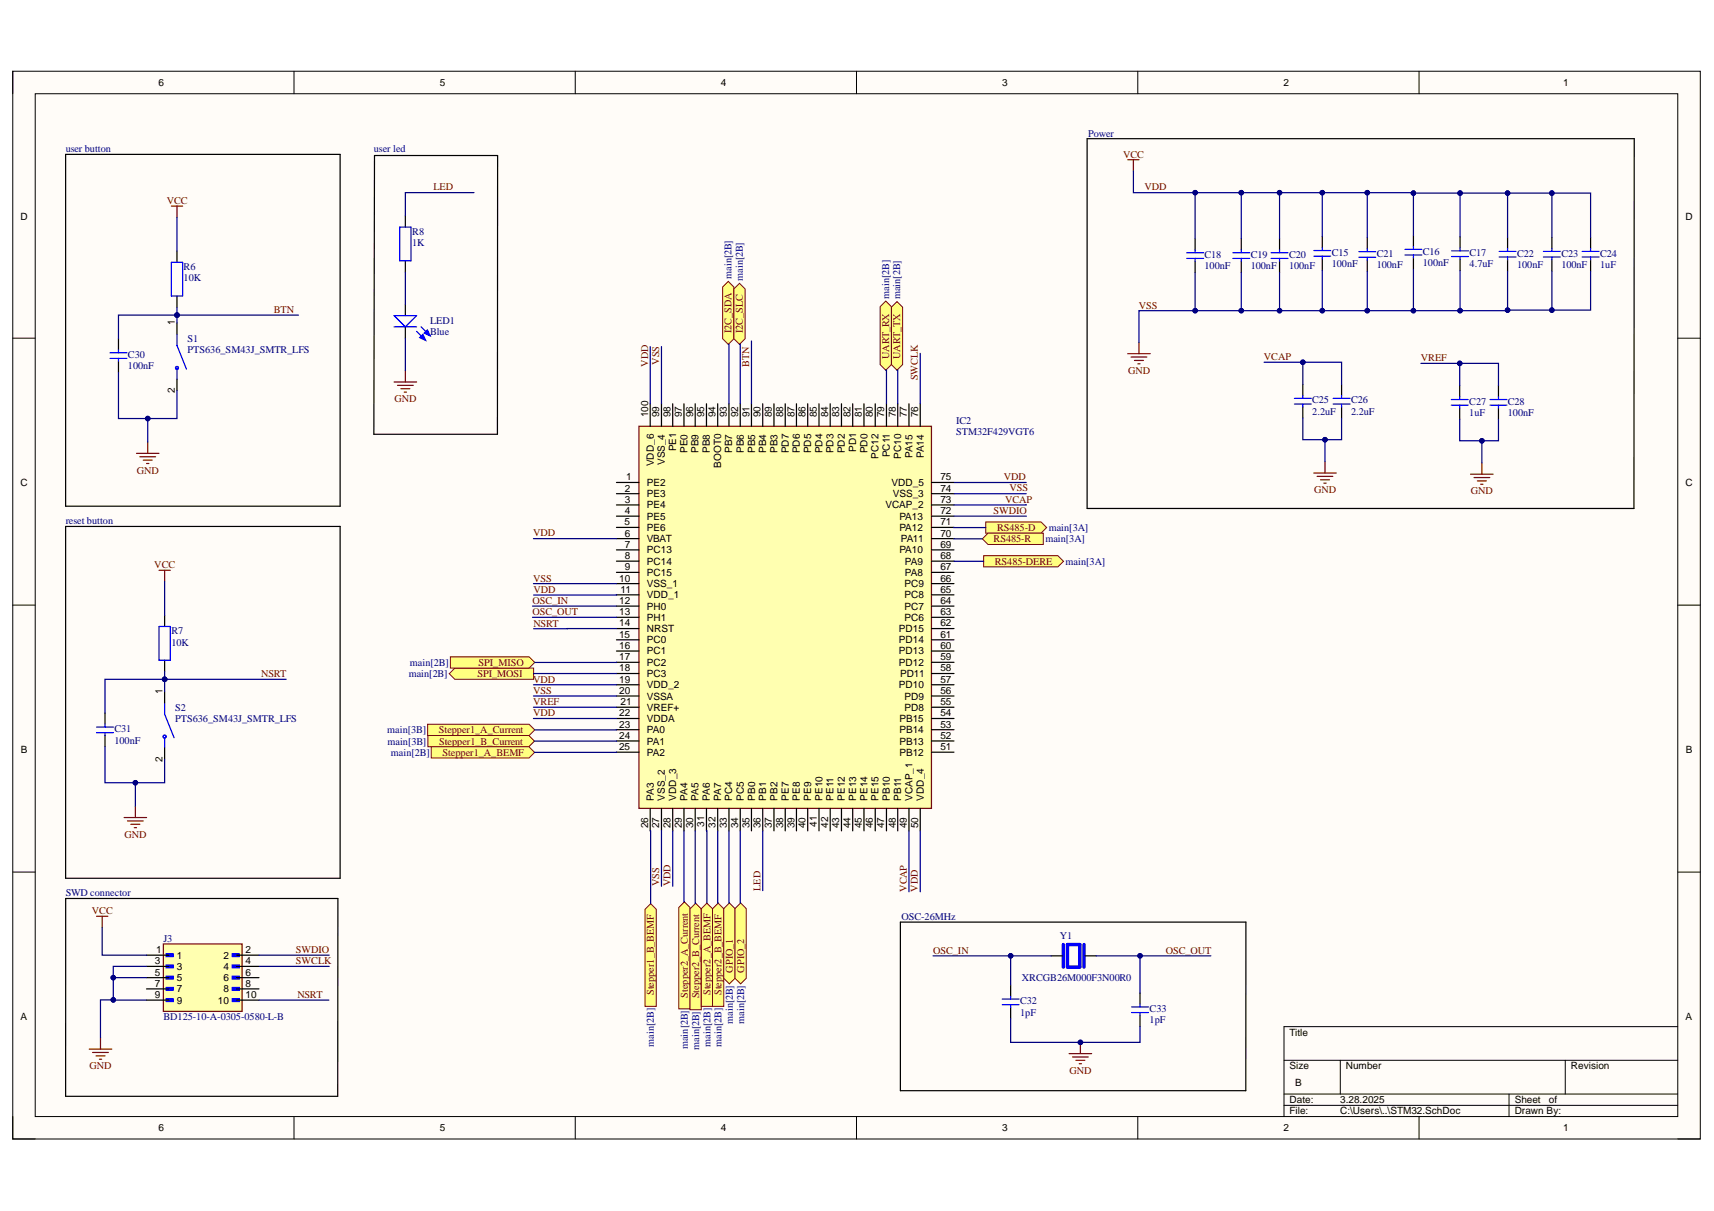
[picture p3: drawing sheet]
<svg xmlns="http://www.w3.org/2000/svg" width="297mm" height="210mm" viewBox="0 0 297 210" stroke-linecap="round" stroke-linejoin="round" font-family="sans-serif">
<defs><g id="words">
<g font-size="1.8" fill="#000080">
<text x="188.6" y="23.7">Power</text>
<text x="11.4" y="26.4">user button</text>
<text x="64.8" y="26.4">user led</text>
<text x="71.4" y="40.8">R8</text>
<text x="31.8" y="46.8">R6</text>
<text x="71.4" y="42.7">1K</text>
<text x="208.8" y="46.6">100nF</text>
<text x="208.8" y="44.7">C18</text>
<text x="216.8" y="46.6">100nF</text>
<text x="216.8" y="44.7">C19</text>
<text x="223.4" y="46.6">100nF</text>
<text x="223.4" y="44.7">C20</text>
<text x="230.8" y="46.2">100nF</text>
<text x="230.8" y="44.3">C15</text>
<text x="238.6" y="46.5">100nF</text>
<text x="238.6" y="44.5">C21</text>
<text x="246.6" y="46.1">100nF</text>
<text x="246.6" y="44.1">C16</text>
<text x="254.7" y="46.3">4.7uF</text>
<text x="254.7" y="44.4">C17</text>
<text x="262.9" y="46.4">100nF</text>
<text x="262.9" y="44.5">C22</text>
<text x="270.6" y="46.4">100nF</text>
<text x="270.6" y="44.5">C23</text>
<text x="277.3" y="46.4">1uF</text>
<text x="277.3" y="44.5">C24</text>
<text x="31.8" y="48.8">10K</text>
<text x="126.8" y="48.4" transform="rotate(-90 126.8 48.4)">main[2B]</text>
<text x="128.7" y="48.7" transform="rotate(-90 128.7 48.7)">main[2B]</text>
<text x="154.1" y="51.8" transform="rotate(-90 154.1 51.8)">main[2B]</text>
<text x="156" y="51.9" transform="rotate(-90 156 51.9)">main[2B]</text>
<text x="32.5" y="59.3">S1</text>
<text x="74.5" y="58">Blue</text>
<text x="74.5" y="56.1">LED1</text>
<text x="22.2" y="64">100nF</text>
<text x="22.2" y="62">C30</text>
<text x="32.5" y="61.3">PTS636_SM43J_SMTR_LFS</text>
<text x="227.4" y="71.9">2.2uF</text>
<text x="227.4" y="69.9">C25</text>
<text x="234.1" y="71.9">2.2uF</text>
<text x="234.1" y="69.9">C26</text>
<text x="254.6" y="70.1">C27</text>
<text x="261.3" y="70.1">C28</text>
<text x="165.7" y="73.5">IC2</text>
<text x="165.7" y="75.5">STM32F429VGT6</text>
<text x="254.6" y="72.1">1uF</text>
<text x="261.3" y="72.1">100nF</text>
<text x="11.4" y="90.9">reset button</text>
<text x="181.2" y="94">main[3A]</text>
<text x="181.8" y="92">main[3A]</text>
<text x="184.7" y="97.9">main[3A]</text>
<text x="29.7" y="111.9">10K</text>
<text x="29.7" y="110">R7</text>
<text x="70.8" y="117.4">main[2B]</text>
<text x="71.1" y="115.4">main[2B]</text>
<text x="30.3" y="123.2">S2</text>
<text x="30.3" y="125.2">PTS636_SM43J_SMTR_LFS</text>
<text x="19.8" y="128.9">100nF</text>
<text x="19.8" y="126.9">C31</text>
<text x="67.1" y="127.1">main[3B]</text>
<text x="67.2" y="129">main[3B]</text>
<text x="67.8" y="131">main[2B]</text>
<text x="11.4" y="155.3">SWD connector</text>
<text x="156.2" y="159.4">OSC-26MHz</text>
<text x="28.3" y="163.3">J3</text>
<text x="183.7" y="162.7">Y1</text>
<text x="177.1" y="170">XRCGB26M000F3N00R0</text>
<text x="28.3" y="176.9">BD125-10-A-0305-0580-L-B</text>
<text x="127" y="177.5" transform="rotate(-90 127 177.5)">main[2B]</text>
<text x="128.9" y="177.5" transform="rotate(-90 128.9 177.5)">main[2B]</text>
<text x="176.8" y="176">1pF</text>
<text x="176.8" y="174.1">C32</text>
<text x="199.2" y="177.4">1pF</text>
<text x="199.2" y="175.4">C33</text>
<text x="113.3" y="181.4" transform="rotate(-90 113.3 181.4)">main[2B]</text>
<text x="119.2" y="181.9" transform="rotate(-90 119.2 181.9)">main[2B]</text>
<text x="121.2" y="182" transform="rotate(-90 121.2 182)">main[2B]</text>
<text x="123.1" y="181.4" transform="rotate(-90 123.1 181.4)">main[2B]</text>
<text x="125.1" y="181.4" transform="rotate(-90 125.1 181.4)">main[2B]</text>
</g>
<g font-size="1.8" fill="#800000">
<text x="194.6" y="27.3">VCC</text>
<text x="28.9" y="35.3">VCC</text>
<text x="75.1" y="33">LED</text>
<text x="198.3" y="33">VDD</text>
<text x="197.4" y="53.5">VSS</text>
<text x="47.4" y="54.2">BTN</text>
<text x="126.8" y="57.8" transform="rotate(-90 126.8 57.8)">I2C_SDA</text>
<text x="128.7" y="57.8" transform="rotate(-90 128.7 57.8)">I2C_SLC</text>
<text x="112.3" y="63.6" transform="rotate(-90 112.3 63.6)">VDD</text>
<text x="114.3" y="63.2" transform="rotate(-90 114.3 63.2)">VSS</text>
<text x="129.8" y="63.6" transform="rotate(-90 129.8 63.6)">BTN</text>
<text x="154.1" y="62.2" transform="rotate(-90 154.1 62.2)">UART_RX</text>
<text x="156" y="62.2" transform="rotate(-90 156 62.2)">UART_TX</text>
<text x="159.1" y="65.9" transform="rotate(-90 159.1 65.9)">SWCLK</text>
<text x="195.5" y="64.8">GND</text>
<text x="219" y="62.4">VCAP</text>
<text x="246.3" y="62.6">VREF</text>
<text x="68.4" y="69.7">GND</text>
<text x="23.7" y="82.1">GND</text>
<text x="174" y="83.3">VDD</text>
<text x="172.2" y="89.1">SWDIO</text>
<text x="174.2" y="87.1">VCAP</text>
<text x="174.9" y="85.2">VSS</text>
<text x="227.8" y="85.5">GND</text>
<text x="254.9" y="85.7">GND</text>
<text x="92.4" y="93">VDD</text>
<text x="172.2" y="94">RS485-R</text>
<text x="172.8" y="92">RS485-D</text>
<text x="26.7" y="98.5">VCC</text>
<text x="92.4" y="100.8">VSS</text>
<text x="172.4" y="97.9">RS485-DERE</text>
<text x="92.3" y="104.7">OSC_IN</text>
<text x="92.3" y="106.6">OSC_OUT</text>
<text x="92.5" y="102.7">VDD</text>
<text x="92.5" y="108.6">NSRT</text>
<text x="45.3" y="117.4">NSRT</text>
<text x="82.7" y="117.4">SPI_MOSI</text>
<text x="82.9" y="115.4">SPI_MISO</text>
<text x="92.4" y="118.3">VDD</text>
<text x="92.4" y="124.1">VDD</text>
<text x="92.4" y="122.2">VREF</text>
<text x="92.4" y="120.3">VSS</text>
<text x="76" y="127.1">Stepper1_A_Current</text>
<text x="76.1" y="129">Stepper1_B_Current</text>
<text x="76.7" y="131">Stepper1_A_BEMF</text>
<text x="21.6" y="145.2">GND</text>
<text x="114.3" y="153.6" transform="rotate(-90 114.3 153.6)">VSS</text>
<text x="116.2" y="153.6" transform="rotate(-90 116.2 153.6)">VDD</text>
<text x="131.8" y="154.4" transform="rotate(-90 131.8 154.4)">LED</text>
<text x="157.1" y="154.6" transform="rotate(-90 157.1 154.6)">VCAP</text>
<text x="159.1" y="154.6" transform="rotate(-90 159.1 154.6)">VDD</text>
<text x="15.9" y="158.4">VCC</text>
<text x="51.3" y="165.2">SWDIO</text>
<text x="51.3" y="167.1">SWCLK</text>
<text x="161.7" y="165.3">OSC_IN</text>
<text x="202" y="165.3">OSC_OUT</text>
<text x="51.5" y="173">NSRT</text>
<text x="113.3" y="172.5" transform="rotate(-90 113.3 172.5)">Stepper1_B_BEMF</text>
<text x="119.2" y="172.9" transform="rotate(-90 119.2 172.9)">Stepper2_A_Current</text>
<text x="121.2" y="173.1" transform="rotate(-90 121.2 173.1)">Stepper2_B_Current</text>
<text x="123.1" y="172.5" transform="rotate(-90 123.1 172.5)">Stepper2_A_BEMF</text>
<text x="125.1" y="172.5" transform="rotate(-90 125.1 172.5)">Stepper2_B_BEMF</text>
<text x="127" y="168.6" transform="rotate(-90 127 168.6)">GPIO_1</text>
<text x="128.9" y="168.6" transform="rotate(-90 128.9 168.6)">GPIO_2</text>
<text x="15.5" y="185.4">GND</text>
<text x="185.4" y="186.1">GND</text>
</g>
<g font-size="1.7">
<text x="27.5" y="14.9">6</text>
<text x="76.2" y="14.9">5</text>
<text x="124.9" y="14.9">4</text>
<text x="173.7" y="14.9">3</text>
<text x="222.4" y="14.9">2</text>
<text x="270.9" y="14.9">1</text>
<text x="3.6" y="38">D</text>
<text x="292.1" y="38">D</text>
<text x="30.3" y="56.4" transform="rotate(-90 30.3 56.4)">1</text>
<text x="30.3" y="68.2" transform="rotate(-90 30.3 68.2)">2</text>
<text x="112.3" y="72.3" transform="rotate(-90 112.3 72.3)">100</text>
<text x="114.3" y="72.3" transform="rotate(-90 114.3 72.3)">99</text>
<text x="116.2" y="72.3" transform="rotate(-90 116.2 72.3)">98</text>
<text x="118.2" y="72.3" transform="rotate(-90 118.2 72.3)">97</text>
<text x="120.1" y="72.3" transform="rotate(-90 120.1 72.3)">96</text>
<text x="122" y="72.3" transform="rotate(-90 122 72.3)">95</text>
<text x="124" y="72.3" transform="rotate(-90 124 72.3)">94</text>
<text x="125.9" y="72.3" transform="rotate(-90 125.9 72.3)">93</text>
<text x="127.9" y="72.3" transform="rotate(-90 127.9 72.3)">92</text>
<text x="129.9" y="72.3" transform="rotate(-90 129.9 72.3)">91</text>
<text x="131.8" y="72.3" transform="rotate(-90 131.8 72.3)">90</text>
<text x="133.8" y="72.3" transform="rotate(-90 133.8 72.3)">89</text>
<text x="135.7" y="72.3" transform="rotate(-90 135.7 72.3)">88</text>
<text x="137.7" y="72.3" transform="rotate(-90 137.7 72.3)">87</text>
<text x="139.6" y="72.3" transform="rotate(-90 139.6 72.3)">86</text>
<text x="141.6" y="72.3" transform="rotate(-90 141.6 72.3)">85</text>
<text x="143.5" y="72.3" transform="rotate(-90 143.5 72.3)">84</text>
<text x="145.4" y="72.3" transform="rotate(-90 145.4 72.3)">83</text>
<text x="147.4" y="72.3" transform="rotate(-90 147.4 72.3)">82</text>
<text x="149.3" y="72.3" transform="rotate(-90 149.3 72.3)">81</text>
<text x="151.3" y="72.3" transform="rotate(-90 151.3 72.3)">80</text>
<text x="153.2" y="72.3" transform="rotate(-90 153.2 72.3)">79</text>
<text x="155.2" y="72.3" transform="rotate(-90 155.2 72.3)">78</text>
<text x="157.2" y="72.3" transform="rotate(-90 157.2 72.3)">77</text>
<text x="159.1" y="72.3" transform="rotate(-90 159.1 72.3)">76</text>
<text x="108.5" y="83.3">1</text>
<text x="113.3" y="80.8" transform="rotate(-90 113.3 80.8)">VDD_6</text>
<text x="115.2" y="80.6" transform="rotate(-90 115.2 80.6)">VSS_4</text>
<text x="117.2" y="78.2" transform="rotate(-90 117.2 78.2)">PE1</text>
<text x="119.1" y="78.5" transform="rotate(-90 119.1 78.5)">PE0</text>
<text x="121.1" y="78.5" transform="rotate(-90 121.1 78.5)">PB9</text>
<text x="123" y="78.5" transform="rotate(-90 123 78.5)">PB8</text>
<text x="125" y="81.1" transform="rotate(-90 125 81.1)">BOOT0</text>
<text x="126.9" y="78.5" transform="rotate(-90 126.9 78.5)">PB7</text>
<text x="128.9" y="78.5" transform="rotate(-90 128.9 78.5)">PB6</text>
<text x="130.8" y="78.5" transform="rotate(-90 130.8 78.5)">PB5</text>
<text x="132.8" y="78.5" transform="rotate(-90 132.8 78.5)">PB4</text>
<text x="134.7" y="78.5" transform="rotate(-90 134.7 78.5)">PB3</text>
<text x="136.7" y="78.6" transform="rotate(-90 136.7 78.6)">PD7</text>
<text x="138.6" y="78.6" transform="rotate(-90 138.6 78.6)">PD6</text>
<text x="140.6" y="78.6" transform="rotate(-90 140.6 78.6)">PD5</text>
<text x="142.5" y="78.6" transform="rotate(-90 142.5 78.6)">PD4</text>
<text x="144.5" y="78.6" transform="rotate(-90 144.5 78.6)">PD3</text>
<text x="146.4" y="78.6" transform="rotate(-90 146.4 78.6)">PD2</text>
<text x="148.4" y="78.3" transform="rotate(-90 148.4 78.3)">PD1</text>
<text x="150.3" y="78.6" transform="rotate(-90 150.3 78.6)">PD0</text>
<text x="152.3" y="79.5" transform="rotate(-90 152.3 79.5)">PC12</text>
<text x="154.2" y="79.3" transform="rotate(-90 154.2 79.3)">PC11</text>
<text x="156.2" y="79.5" transform="rotate(-90 156.2 79.5)">PC10</text>
<text x="158.1" y="79.4" transform="rotate(-90 158.1 79.4)">PA15</text>
<text x="160.1" y="79.4" transform="rotate(-90 160.1 79.4)">PA14</text>
<text x="163" y="83.3">75</text>
<text x="3.6" y="84.3">C</text>
<text x="108.3" y="85.2">2</text>
<text x="108.3" y="87.1">3</text>
<text x="108.3" y="89.1">4</text>
<text x="112.1" y="84.2">PE2</text>
<text x="112.1" y="86.2">PE3</text>
<text x="112.1" y="88.1">PE4</text>
<text x="153.4" y="88.1">VCAP_2</text>
<text x="154.5" y="84.2">VDD_5</text>
<text x="154.7" y="86.2">VSS_3</text>
<text x="163" y="85.2">74</text>
<text x="163" y="87.1">73</text>
<text x="163" y="89.1">72</text>
<text x="292.1" y="84.3">C</text>
<text x="108.3" y="91">5</text>
<text x="108.3" y="93">6</text>
<text x="108.3" y="95">7</text>
<text x="112.1" y="90.1">PE5</text>
<text x="112.1" y="92">PE6</text>
<text x="112.1" y="94">VBAT</text>
<text x="112.1" y="95.9">PC13</text>
<text x="155.9" y="90.1">PA13</text>
<text x="155.9" y="92">PA12</text>
<text x="155.9" y="95.9">PA10</text>
<text x="156.1" y="94">PA11</text>
<text x="163" y="91">71</text>
<text x="163" y="93">70</text>
<text x="163" y="95">69</text>
<text x="107.3" y="100.8">10</text>
<text x="108.3" y="96.9">8</text>
<text x="108.3" y="98.9">9</text>
<text x="112.1" y="97.9">PC14</text>
<text x="112.1" y="99.8">PC15</text>
<text x="112.1" y="101.8">VSS_1</text>
<text x="156.7" y="101.8">PC9</text>
<text x="156.8" y="97.9">PA9</text>
<text x="156.8" y="99.8">PA8</text>
<text x="163" y="96.9">68</text>
<text x="163" y="98.9">67</text>
<text x="163" y="100.8">66</text>
<text x="107.3" y="104.7">12</text>
<text x="107.3" y="106.6">13</text>
<text x="107.5" y="102.7">11</text>
<text x="112.1" y="103.7">VDD_1</text>
<text x="112.1" y="105.7">PH0</text>
<text x="112.1" y="107.6">PH1</text>
<text x="156.7" y="103.7">PC8</text>
<text x="156.7" y="105.7">PC7</text>
<text x="156.7" y="107.6">PC6</text>
<text x="163" y="102.7">65</text>
<text x="163" y="104.7">64</text>
<text x="163" y="106.6">63</text>
<text x="107.3" y="110.5">15</text>
<text x="107.3" y="108.6">14</text>
<text x="107.3" y="112.5">16</text>
<text x="112.1" y="109.6">NRST</text>
<text x="112.1" y="111.5">PC0</text>
<text x="112.1" y="113.4">PC1</text>
<text x="155.8" y="109.6">PD15</text>
<text x="155.8" y="111.5">PD14</text>
<text x="155.8" y="113.4">PD13</text>
<text x="163" y="108.6">62</text>
<text x="163" y="110.5">61</text>
<text x="163" y="112.5">60</text>
<text x="107.3" y="114.4">17</text>
<text x="107.3" y="116.4">18</text>
<text x="107.3" y="118.3">19</text>
<text x="112.1" y="115.4">PC2</text>
<text x="112.1" y="117.3">PC3</text>
<text x="112.1" y="119.3">VDD_2</text>
<text x="155.8" y="115.4">PD12</text>
<text x="155.8" y="119.3">PD10</text>
<text x="156" y="117.3">PD11</text>
<text x="163" y="114.4">59</text>
<text x="163" y="116.4">58</text>
<text x="163" y="118.3">57</text>
<text x="28.1" y="120.3" transform="rotate(-90 28.1 120.3)">1</text>
<text x="107.3" y="120.3">20</text>
<text x="107.3" y="124.2">22</text>
<text x="107.5" y="122.2">21</text>
<text x="112.1" y="121.3">VSSA</text>
<text x="112.1" y="123.2">VREF+</text>
<text x="112.1" y="125.2">VDDA</text>
<text x="155.9" y="125.2">PB15</text>
<text x="156.7" y="121.3">PD9</text>
<text x="156.7" y="123.2">PD8</text>
<text x="163" y="120.3">56</text>
<text x="163" y="122.2">55</text>
<text x="163" y="124.2">54</text>
<text x="3.6" y="130.6">B</text>
<text x="107.3" y="130">25</text>
<text x="107.3" y="126.1">23</text>
<text x="107.3" y="128.1">24</text>
<text x="112.1" y="127.1">PA0</text>
<text x="112.1" y="129">PA1</text>
<text x="112.1" y="131">PA2</text>
<text x="155.9" y="127.1">PB14</text>
<text x="155.9" y="129">PB13</text>
<text x="155.9" y="131">PB12</text>
<text x="163" y="126.1">53</text>
<text x="163" y="128.1">52</text>
<text x="163" y="130">51</text>
<text x="292.2" y="130.6">B</text>
<text x="28.1" y="132" transform="rotate(-90 28.1 132)">2</text>
<text x="112.3" y="143.6" transform="rotate(-90 112.3 143.6)">26</text>
<text x="113.3" y="138.8" transform="rotate(-90 113.3 138.8)">PA3</text>
<text x="114.3" y="143.6" transform="rotate(-90 114.3 143.6)">27</text>
<text x="115.2" y="138.8" transform="rotate(-90 115.2 138.8)">VSS_2</text>
<text x="116.2" y="143.6" transform="rotate(-90 116.2 143.6)">28</text>
<text x="117.2" y="138.8" transform="rotate(-90 117.2 138.8)">VDD_3</text>
<text x="118.2" y="143.6" transform="rotate(-90 118.2 143.6)">29</text>
<text x="119.1" y="138.8" transform="rotate(-90 119.1 138.8)">PA4</text>
<text x="120.1" y="143.6" transform="rotate(-90 120.1 143.6)">30</text>
<text x="121.1" y="138.8" transform="rotate(-90 121.1 138.8)">PA5</text>
<text x="122" y="143.3" transform="rotate(-90 122 143.3)">31</text>
<text x="123" y="138.8" transform="rotate(-90 123 138.8)">PA6</text>
<text x="124" y="143.5" transform="rotate(-90 124 143.5)">32</text>
<text x="125" y="138.8" transform="rotate(-90 125 138.8)">PA7</text>
<text x="125.9" y="143.6" transform="rotate(-90 125.9 143.6)">33</text>
<text x="126.9" y="138.8" transform="rotate(-90 126.9 138.8)">PC4</text>
<text x="127.9" y="143.6" transform="rotate(-90 127.9 143.6)">34</text>
<text x="128.9" y="138.8" transform="rotate(-90 128.9 138.8)">PC5</text>
<text x="129.9" y="143.6" transform="rotate(-90 129.9 143.6)">35</text>
<text x="130.8" y="138.8" transform="rotate(-90 130.8 138.8)">PB0</text>
<text x="131.8" y="143.6" transform="rotate(-90 131.8 143.6)">36</text>
<text x="132.8" y="138.8" transform="rotate(-90 132.8 138.8)">PB1</text>
<text x="133.8" y="143.6" transform="rotate(-90 133.8 143.6)">37</text>
<text x="134.7" y="138.8" transform="rotate(-90 134.7 138.8)">PB2</text>
<text x="135.7" y="143.6" transform="rotate(-90 135.7 143.6)">38</text>
<text x="136.7" y="138.8" transform="rotate(-90 136.7 138.8)">PE7</text>
<text x="137.7" y="143.6" transform="rotate(-90 137.7 143.6)">39</text>
<text x="138.6" y="138.8" transform="rotate(-90 138.6 138.8)">PE8</text>
<text x="139.6" y="143.6" transform="rotate(-90 139.6 143.6)">40</text>
<text x="140.6" y="138.8" transform="rotate(-90 140.6 138.8)">PE9</text>
<text x="141.6" y="143.3" transform="rotate(-90 141.6 143.3)">41</text>
<text x="142.5" y="138.8" transform="rotate(-90 142.5 138.8)">PE10</text>
<text x="143.5" y="143.5" transform="rotate(-90 143.5 143.5)">42</text>
<text x="144.5" y="138.8" transform="rotate(-90 144.5 138.8)">PE11</text>
<text x="145.4" y="143.6" transform="rotate(-90 145.4 143.6)">43</text>
<text x="146.4" y="138.8" transform="rotate(-90 146.4 138.8)">PE12</text>
<text x="147.4" y="143.6" transform="rotate(-90 147.4 143.6)">44</text>
<text x="148.4" y="138.8" transform="rotate(-90 148.4 138.8)">PE13</text>
<text x="149.3" y="143.6" transform="rotate(-90 149.3 143.6)">45</text>
<text x="150.3" y="138.8" transform="rotate(-90 150.3 138.8)">PE14</text>
<text x="151.3" y="143.6" transform="rotate(-90 151.3 143.6)">46</text>
<text x="152.3" y="138.8" transform="rotate(-90 152.3 138.8)">PE15</text>
<text x="153.2" y="143.6" transform="rotate(-90 153.2 143.6)">47</text>
<text x="154.2" y="138.8" transform="rotate(-90 154.2 138.8)">PB10</text>
<text x="155.2" y="143.6" transform="rotate(-90 155.2 143.6)">48</text>
<text x="156.2" y="138.8" transform="rotate(-90 156.2 138.8)">PB11</text>
<text x="157.2" y="143.6" transform="rotate(-90 157.2 143.6)">49</text>
<text x="158.1" y="138.8" transform="rotate(-90 158.1 138.8)">VCAP_1</text>
<text x="159.1" y="143.6" transform="rotate(-90 159.1 143.6)">50</text>
<text x="160.1" y="138.8" transform="rotate(-90 160.1 138.8)">VDD_4</text>
<text x="26.8" y="167.1">3</text>
<text x="27.1" y="165.2">1</text>
<text x="30.6" y="166.2">1</text>
<text x="38.7" y="166.2">2</text>
<text x="42.5" y="165.2">2</text>
<text x="42.5" y="167.1">4</text>
<text x="26.8" y="169.1">5</text>
<text x="26.8" y="171">7</text>
<text x="26.8" y="173">9</text>
<text x="30.6" y="168.1">3</text>
<text x="30.6" y="170.1">5</text>
<text x="30.6" y="172">7</text>
<text x="30.6" y="174">9</text>
<text x="37.7" y="174">10</text>
<text x="38.7" y="168.1">4</text>
<text x="38.7" y="170.1">6</text>
<text x="38.7" y="172">8</text>
<text x="42.5" y="169.1">6</text>
<text x="42.5" y="171">8</text>
<text x="42.5" y="173">10</text>
<text x="3.6" y="176.8">A</text>
<text x="223.5" y="179.5">Title</text>
<text x="292.1" y="176.8">A</text>
<text x="223.5" y="185.4">Size</text>
<text x="233.2" y="185.4">Number</text>
<text x="272.2" y="185.4">Revision</text>
<text x="223.5" y="191.2">Date:</text>
<text x="224.5" y="188.3">B</text>
<text x="232.2" y="191.2">3.28.2025</text>
<text x="262.5" y="191.2">Sheet</text>
<text x="268.4" y="191.2">of</text>
<text x="27.5" y="196.1">6</text>
<text x="76.2" y="196.1">5</text>
<text x="124.9" y="196.1">4</text>
<text x="173.7" y="196.1">3</text>
<text x="222.4" y="196.1">2</text>
<text x="223.5" y="193.2">File:</text>
<text x="232.2" y="193.2">C:\Users\..\STM32.SchDoc</text>
<text x="262.5" y="193.2">Drawn By:</text>
<text x="270.9" y="196.1">1</text>
</g>
</g></defs>
<path d="M2.2 12.3h292.5v185.1h-292.5z" fill-rule="evenodd" fill="#fffcf8"/>
<path d="M2.2 12.3h292.5v185.1h-292.5z" fill="none" stroke="#000" stroke-width=".17"/>
<path d="M6.1 16.2h284.7v177.3h-284.7z" fill-rule="evenodd" fill="#fffcf8"/>
<g fill="none" stroke="#000" stroke-width=".17">
<path d="M2.2 12.3v3.9M6.1 16.2h284.7v177.3h-284.7zM50.9 12.3v3.9M99.7 12.3v3.9M148.4 12.3v3.9M197.2 12.3v3.9M245.9 12.3v3.9M2.2 58.6h3.9M290.8 58.6h3.9M2.2 104.9h3.9M290.8 104.9h3.9M2.2 151.2h3.9"/>
<path d="M290.8 151.2h3.9M290.8 178h-68.3v15.5M2.2 193.5v3.9h3.9M51 193.5v3.9M99.7 193.5v3.9M148.4 193.5v3.9M197.2 193.5v3.9M222.5 183.8h68.3M222.5 189.6h68.3M222.5 191.6h68.3M232.3 183.8v5.8M245.9 193.5v3.9"/>
<path d="M261.5 189.6v3.9M271.3 183.8v5.8M290.8 197.4h3.9"/>
</g>
<g fill="none" stroke="#800000" stroke-width=".21">
<path d="M195.4 27.7h2M196.4 27.7v1.9M197.4 59.4v1.9M195.4 61.3h3.9M196 61.9h2.7M196.6 62.5h1.6M197.2 63.1h.4M227.7 82h3.9M228.3 82.6h2.7M228.8 83.2h1.6M229.4 83.7h.4M229.6 80v2"/>
<path d="M254.9 82.2h3.9M255.4 82.8h2.8M256 83.4h1.6M256.6 83.9h.4M256.8 80.2v2"/>
</g>
<g fill="none" stroke="#00f" stroke-width=".21">
<path d="M205.7 44.8h2.9M205.7 43.8h2.9M207.1 43.3v.5M207.1 44.8v.5M213.7 44.8h2.9M213.7 43.8h2.9M215.1 43.3v.5M215.1 44.8v.5M220.3 44.8h2.9M220.3 43.8h2.9M221.7 43.3v.5M221.7 44.8v.5"/>
<path d="M227.7 44.4h2.9M227.7 43.4h2.9M229.2 42.9v.5M229.2 44.4v.5M235.5 44.6h2.9M235.5 43.6h2.9M237 43.1v.5M237 44.6v.5M243.5 44.2h2.9M243.5 43.2h2.9M244.9 42.7v.5M244.9 44.2v.5"/>
<path d="M251.6 44.5h2.9M251.6 43.5h2.9M253 43v.5M253 44.5v.4M259.8 44.5h2.9M259.8 43.6h2.9M261.3 43.1v.5M261.3 44.5v.5M267.5 44.5h2.9M267.5 43.6h2.9M268.9 43.1v.5M268.9 44.5v.5"/>
<path d="M274.2 44.5h2.9M274.2 43.6h2.9M275.7 43.1v.5M275.7 44.5v.5M224.3 70h3M224.3 69.1h3M225.8 68.6v.5M225.8 70v.5M231 70h3M231 69.1h3M232.5 68.6v.5M232.5 70v.5"/>
<path d="M251.5 70.2h2.9M251.5 69.3h2.9M253 68.8v.5M253 70.2v.5M258.2 70.2h2.9M258.2 69.3h2.9M259.7 68.8v.5M259.7 70.2v.5"/>
</g>
<g fill="none" stroke="#000" stroke-width=".21">
<path d="M207.1 41.4v1.9M207.1 45.3v1.9M215.1 41.4v1.9M215.1 45.3v1.9M221.7 41.4v1.9M221.7 45.3v1.9M229.2 41v1.9M229.2 44.9v1.9M237 41.2v1.9M237 45.1v1.9M244.9 40.8v1.9M244.9 44.7v1.9"/>
<path d="M253 41v2M253 44.9v2M261.3 41.1v2M261.3 45v2M268.9 41.1v2M268.9 45v2M275.7 41.1v2M275.7 45v2M225.8 66.6v2M225.8 70.5v2M232.5 66.6v2M232.5 70.5v2"/>
<path d="M253 66.8v2M253 70.7v2M259.7 66.8v2M259.7 70.7v2"/>
</g>
<path d="M110.7 73.9h50.7v66.2h-50.7z" fill-rule="evenodd" fill="#ffffb0"/>
<path d="M110.7 73.9h50.7v66.2h-50.7z" fill="none" stroke="#800000" stroke-width=".21"/>
<g fill="none" stroke="#000" stroke-width=".21">
<path d="M112.7 70v3.9M114.6 70v3.9M116.6 70v3.9M118.5 70v3.9M120.5 70v3.9M122.4 70v3.9M124.4 70v3.9M126.3 70v3.9M128.3 70v3.9M130.2 70v3.9M132.2 70v3.9M134.1 70v3.9"/>
<path d="M136.1 70v3.9M138 70v3.9M140 70v3.9M141.9 70v3.9M143.9 70v3.9M145.8 70v3.9M147.8 70v3.9M149.7 70v3.9M151.7 70v3.9M153.6 70v3.9M155.6 70v3.9M157.5 70v3.9"/>
<path d="M159.5 70v3.9M106.8 83.6h3.9M106.8 85.6h3.9M106.8 87.5h3.9M106.8 89.5h3.9M106.8 91.4h3.9M106.8 93.4h3.9M106.8 95.3h3.9M106.8 97.3h3.9M106.8 99.2h3.9M161.4 83.6h3.9M161.4 85.6h3.9"/>
<path d="M161.4 87.5h3.9M161.4 89.5h3.9M161.4 91.4h3.9M161.4 93.4h3.9M161.4 95.3h3.9M161.4 97.3h3.9M161.4 99.2h3.9M106.8 101.2h3.9M106.8 103.1h3.9M106.8 105.1h3.9M106.8 107h3.9M106.8 108.9h3.9"/>
<path d="M106.8 110.9h3.9M106.8 112.8h3.9M106.8 114.8h3.9M106.8 116.7h3.9M106.8 118.7h3.9M161.4 101.2h3.9M161.4 103.1h3.9M161.4 105.1h3.9M161.4 107h3.9M161.4 108.9h3.9M161.4 110.9h3.9M161.4 112.8h3.9"/>
<path d="M161.4 114.8h3.9M161.4 116.7h3.9M161.4 118.7h3.9M106.8 120.6h3.9M106.8 122.6h3.9M106.8 124.5h3.9M106.8 126.5h3.9M106.8 128.4h3.9M106.8 130.4h3.9M161.4 120.6h3.9M161.4 122.6h3.9M161.4 124.5h3.9"/>
<path d="M161.4 126.5h3.9M161.4 128.4h3.9M161.4 130.4h3.9M112.7 140.1v3.9M114.6 140.1v3.9M116.6 140.1v3.9M118.5 140.1v3.9M120.5 140.1v3.9M122.4 140.1v3.9M124.4 140.1v3.9M126.3 140.1v3.9M128.3 140.1v3.9"/>
<path d="M130.2 140.1v3.9M132.2 140.1v3.9M134.1 140.1v3.9M136.1 140.1v3.9M138 140.1v3.9M140 140.1v3.9M141.9 140.1v3.9M143.9 140.1v3.9M145.8 140.1v3.9M147.8 140.1v3.9M149.7 140.1v3.9M151.7 140.1v3.9"/>
<path d="M153.6 140.1v3.9M155.6 140.1v3.9M157.5 140.1v3.9M159.5 140.1v3.9"/>
</g>
<path d="M170.8 90.5h9.6l1 .9-1 1h-9.6z" fill-rule="evenodd" fill="#ffff80"/>
<path d="M170.8 90.5h9.6l1 .9-1 1h-9.6z" fill="none" stroke="#800000" stroke-width=".17"/>
<path d="M171.2 92.4h9.6v2h-9.6l-1-1z" fill-rule="evenodd" fill="#ffff80"/>
<path d="M171.2 92.4h9.6v2h-9.6l-1-1z" fill="none" stroke="#800000" stroke-width=".17"/>
<path d="M170.5 96.3h12.8l1 1-1 1h-12.8z" fill-rule="evenodd" fill="#ffff80"/>
<path d="M170.5 96.3h12.8l1 1-1 1h-12.8z" fill="none" stroke="#800000" stroke-width=".17"/>
<path d="M28.3 163.6h13.7v11.7h-13.7z" fill-rule="evenodd" fill="#ffffb0"/>
<path d="M28.3 163.6h13.7v11.7h-13.7z" fill="none" stroke="#800000" stroke-width=".21"/>
<path d="M28.8 165.3h1.2v.5h-1.2z" fill-rule="evenodd" fill="#00f"/>
<path d="M28.8 165.3h1.2v.5h-1.2z" fill="none" stroke="#00f" stroke-width=".21"/>
<path d="M28.8 167.3h1.2v.4h-1.2z" fill-rule="evenodd" fill="#00f"/>
<path d="M28.8 167.3h1.2v.4h-1.2z" fill="none" stroke="#00f" stroke-width=".21"/>
<path d="M28.8 169.2h1.2v.5h-1.2z" fill-rule="evenodd" fill="#00f"/>
<path d="M28.8 169.2h1.2v.5h-1.2z" fill="none" stroke="#00f" stroke-width=".21"/>
<path d="M28.8 171.2h1.2v.4h-1.2z" fill-rule="evenodd" fill="#00f"/>
<path d="M28.8 171.2h1.2v.4h-1.2z" fill="none" stroke="#00f" stroke-width=".21"/>
<path d="M28.8 173.1h1.2v.5h-1.2z" fill-rule="evenodd" fill="#00f"/>
<path d="M28.8 173.1h1.2v.5h-1.2z" fill="none" stroke="#00f" stroke-width=".21"/>
<path d="M40.3 173.1h1.2v.5h-1.2z" fill-rule="evenodd" fill="#00f"/>
<path d="M40.3 173.1h1.2v.5h-1.2z" fill="none" stroke="#00f" stroke-width=".21"/>
<path d="M40.3 171.2h1.2v.4h-1.2z" fill-rule="evenodd" fill="#00f"/>
<path d="M40.3 171.2h1.2v.4h-1.2z" fill="none" stroke="#00f" stroke-width=".21"/>
<path d="M40.3 169.2h1.2v.5h-1.2z" fill-rule="evenodd" fill="#00f"/>
<path d="M40.3 169.2h1.2v.5h-1.2z" fill="none" stroke="#00f" stroke-width=".21"/>
<path d="M40.3 167.3h1.2v.4h-1.2z" fill-rule="evenodd" fill="#00f"/>
<path d="M40.3 167.3h1.2v.4h-1.2z" fill="none" stroke="#00f" stroke-width=".21"/>
<path d="M40.3 165.3h1.2v.5h-1.2z" fill-rule="evenodd" fill="#00f"/>
<g fill="none" stroke="#00f" stroke-width=".21">
<path d="M29.7 45.5h1.9v5.8h-1.9zM68.3 56.7h3.9M68.3 54.7h3.9l-2 2zM73 56.7l1.3 1.3M19.1 62.1h2.9M19.1 61.1h2.9M20.5 60.7v.4M20.5 62.1v.5M27.6 108.6h1.9v5.8h-1.9zM16.7 127h3M16.7 126h3M18.2 125.5v.5"/>
<path d="M18.2 127v.5M40.3 165.3h1.2v.5h-1.2z"/>
</g>
<g fill="none" stroke="#000" stroke-width=".21">
<path d="M20.5 58.7v2M30.7 43.5v2M30.7 51.3v2M70.2 52.8v1.9M70.2 56.7v1.9M20.5 62.6v2M28.5 106.6v2M28.5 114.4v2M18.2 123.6v1.9M18.2 127.5v1.9M25.4 165.6h3.9M25.4 167.5h3.9"/>
<path d="M25.4 169.5h3.9M25.4 171.4h3.9M25.4 173.4h3.9M41 165.6h3.9M41 167.5h3.9M41 169.5h3.9M41 171.4h3.9M41 173.4h3.9"/>
</g>
<g fill="none" stroke="#800000" stroke-width=".21">
<path d="M29.7 35.7h1.9M30.7 35.7v2M23.7 78.6h3.9M24.2 79.2h2.8M24.8 79.8h1.6M25.6 76.6v2M25.4 80.3h.4M27.6 98.8h1.9M28.5 98.8v2M23.5 139.8v1.9M16.7 158.8h2M17.7 158.8v2"/>
<path d="M21.5 141.7h3.9M22.1 142.3h2.7M22.7 142.9h1.5M23.3 143.5h.4M17.4 179.9v1.9M15.5 181.8h3.9M16 182.4h2.8M16.6 183h1.6M17.2 183.6h.4"/>
</g>
<path d="M74.1 57.2l.5 1-1.1-.5z" fill="#00f"/>
<path d="M72.2 57.4l1.4 1.4M74.1 57.2l.5 1-1.1-.5z" fill="none" stroke="#00f" stroke-width=".21"/>
<path d="M73.3 58l.5 1-1.1-.5z" fill="#00f"/>
<path d="M69.3 39.4h1.9v5.8h-1.9zM73.3 58l.5 1-1.1-.5z" fill="none" stroke="#00f" stroke-width=".21"/>
<path d="M70.2 37.4v2M70.2 45.2v2" fill="none" stroke="#000" stroke-width=".21"/>
<path d="M68.3 66.2h3.9M68.9 66.8h2.7M69.5 67.4h1.5M70.1 68h.3M70.2 64.3v1.9" fill="none" stroke="#800000" stroke-width=".21"/>
<path d="M74.1 125.5h17.6l1 1-1 1h-17.6z" fill-rule="evenodd" fill="#ffff80"/>
<path d="M74.1 125.5h17.6l1 1-1 1h-17.6z" fill="none" stroke="#800000" stroke-width=".17"/>
<path d="M74.2 127.5h17.5l.9 1-.9 .9h-17.5z" fill-rule="evenodd" fill="#ffff80"/>
<path d="M74.2 127.5h17.5l.9 1-.9 .9h-17.5z" fill="none" stroke="#800000" stroke-width=".17"/>
<path d="M74.7 129.4h17l.9 1-.9 1h-17z" fill-rule="evenodd" fill="#ffff80"/>
<path d="M74.7 129.4h17l.9 1-.9 1h-17z" fill="none" stroke="#800000" stroke-width=".17"/>
<path d="M117.6 157.3l1-1 1 1v17.6h-2z" fill-rule="evenodd" fill="#ffff80"/>
<path d="M117.6 157.3l1-1 1 1v17.6h-2z" fill="none" stroke="#800000" stroke-width=".17"/>
<path d="M119.6 157.5l1-.9 .9 .9v17.5h-1.9z" fill-rule="evenodd" fill="#ffff80"/>
<path d="M119.6 157.5l1-.9 .9 .9v17.5h-1.9z" fill="none" stroke="#800000" stroke-width=".17"/>
<path d="M121.5 157.5l1-1 1 1v16.9h-2z" fill-rule="evenodd" fill="#ffff80"/>
<path d="M121.5 157.5l1-1 1 1v16.9h-2z" fill="none" stroke="#800000" stroke-width=".17"/>
<path d="M125.2 49.7l1-.9 1 .9v9l-1 1-1-1z" fill-rule="evenodd" fill="#ffff80"/>
<path d="M125.2 49.7l1-.9 1 .9v9l-1 1-1-1z" fill="none" stroke="#800000" stroke-width=".17"/>
<path d="M127.2 50.1l1-1 .9 1v8.6l-.9 1-1-1z" fill-rule="evenodd" fill="#ffff80"/>
<path d="M127.2 50.1l1-1 .9 1v8.6l-.9 1-1-1z" fill="none" stroke="#800000" stroke-width=".17"/>
<path d="M154.5 53.3l1-1 .9 1v9.9l-.9 1-1-1z" fill-rule="evenodd" fill="#ffff80"/>
<path d="M154.5 53.3l1-1 .9 1v9.9l-.9 1-1-1z" fill="none" stroke="#800000" stroke-width=".17"/>
<path d="M152.5 53.2l1-1 1 1v10l-1 1-1-1z" fill-rule="evenodd" fill="#ffff80"/>
<path d="M152.5 53.2l1-1 1 1v10l-1 1-1-1z" fill="none" stroke="#800000" stroke-width=".17"/>
<path d="M111.8 157.6l1-1 .9 1v16.8h-1.9z" fill-rule="evenodd" fill="#ffff80"/>
<path d="M111.8 157.6l1-1 .9 1v16.8h-1.9z" fill="none" stroke="#800000" stroke-width=".17"/>
<path d="M123.5 157.5l1-1 .9 1v16.9h-1.9z" fill-rule="evenodd" fill="#ffff80"/>
<path d="M123.5 157.5l1-1 .9 1v16.9h-1.9z" fill="none" stroke="#800000" stroke-width=".17"/>
<g fill="none" stroke="#00f" stroke-width=".21">
<path d="M30.7 57.9v2l1.6 4.1M30.7 64.1v1.6M28.5 121.8v2l1.7 4.1M28.5 128v1.6"/>
<circle cx="30.7" cy="63.8" r=".25"/>
<circle cx="28.5" cy="127.7" r=".25"/>
</g>
<path d="M30.7 56v1.9M30.7 65.7v2M28.5 119.9v1.9M28.5 129.6v2" fill="none" stroke="#000" stroke-width=".21"/>
<path d="M78.8 115.8h13.7v1.9h-13.7l-.9-.9z" fill-rule="evenodd" fill="#ffff80"/>
<path d="M78.8 115.8h13.7v1.9h-13.7l-.9-.9z" fill="none" stroke="#800000" stroke-width=".17"/>
<path d="M78.1 113.8h13.6l1 1-1 1h-13.6z" fill-rule="evenodd" fill="#ffff80"/>
<path d="M78.1 113.8h13.6l1 1-1 1h-13.6z" fill="none" stroke="#800000" stroke-width=".17"/>
<path d="M126.4 156.5l1 1v12.1l-1 .9-1-.9v-12.1z" fill-rule="evenodd" fill="#ffff80"/>
<path d="M126.4 156.5l1 1v12.1l-1 .9-1-.9v-12.1z" fill="none" stroke="#800000" stroke-width=".17"/>
<path d="M128.4 156.5l.9 1v12.1l-.9 .9-1-.9v-12.1z" fill-rule="evenodd" fill="#ffff80"/>
<path d="M128.4 156.5l.9 1v12.1l-.9 .9-1-.9v-12.1z" fill="none" stroke="#800000" stroke-width=".17"/>
<path d="M173.7 174.1h2.9M173.7 173.2h2.9M175.1 172.7v.5M175.1 174.1v.5M196.1 175.5h2.9M196.1 174.5h2.9M197.6 174v.5M197.6 175.5v.5" fill="none" stroke="#00f" stroke-width=".21"/>
<path d="M175.1 170.7v2M175.1 174.6v2M197.6 172.1v1.9M197.6 176v2" fill="none" stroke="#000" stroke-width=".21"/>
<path d="M185.3 182.6h3.9M185.9 183.2h2.7M186.5 183.8h1.5M187 184.4h.4M187.2 180.7v1.9" fill="none" stroke="#800000" stroke-width=".21"/>
<circle cx="187.2" cy="180.7" r=".39" fill="#000080"/>
<circle cx="187.2" cy="180.7" r=".39" fill="none" stroke="#000080" stroke-width=".17"/>
<path d="M184.3 163.7v3.9M185 163.7h2.1v3.9h-2.1zM187.9 163.7v3.9" fill="none" stroke="#00f" stroke-width=".59"/>
<path d="M11.4 26.8h47.5M11.4 26.8v60.9h47.5v-60.9M64.9 27h21.3v48.3h-21.4zM188.4 24h94.8v64.1h-94.8zM11.4 91.2h47.5v61h-47.5zM58.6 155.7h-47.2v34.3h47.1l.1-34.3M156 159.8h59.9v29.3h-59.9zM182.2 165.7h1.9M188 165.7h2" fill="none" stroke="#000" stroke-width=".21"/>
<path d="M229.2 46.8v7.1h-7.5v-6.7" fill="none" stroke="#000080" stroke-width=".21"/>
<circle cx="221.7" cy="53.8" r=".39" fill="#000080"/>
<circle cx="221.7" cy="53.8" r=".39" fill="none" stroke="#000080" stroke-width=".17"/>
<circle cx="229.2" cy="53.8" r=".39" fill="#000080"/>
<circle cx="229.2" cy="53.8" r=".39" fill="none" stroke="#000080" stroke-width=".17"/>
<path d="M221.7 33.4h7.5v7.6" fill="none" stroke="#000080" stroke-width=".21"/>
<circle cx="221.7" cy="33.4" r=".39" fill="#000080"/>
<circle cx="221.7" cy="33.4" r=".39" fill="none" stroke="#000080" stroke-width=".17"/>
<circle cx="229.2" cy="33.4" r=".39" fill="#000080"/>
<circle cx="229.2" cy="33.4" r=".39" fill="none" stroke="#000080" stroke-width=".17"/>
<path d="M237 47v6.9" fill="none" stroke="#000080" stroke-width=".21"/>
<circle cx="236.9" cy="53.8" r=".39" fill="#000080"/>
<circle cx="236.9" cy="53.8" r=".39" fill="none" stroke="#000080" stroke-width=".17"/>
<path d="M237 33.4v7.8" fill="none" stroke="#000080" stroke-width=".21"/>
<circle cx="236.9" cy="33.4" r=".39" fill="#000080"/>
<circle cx="236.9" cy="33.4" r=".39" fill="none" stroke="#000080" stroke-width=".17"/>
<path d="M215.1 47.2v6.7" fill="none" stroke="#000080" stroke-width=".21"/>
<circle cx="215.1" cy="53.8" r=".39" fill="#000080"/>
<circle cx="215.1" cy="53.8" r=".39" fill="none" stroke="#000080" stroke-width=".17"/>
<path d="M215.1 33.4v8" fill="none" stroke="#000080" stroke-width=".21"/>
<circle cx="215.1" cy="33.4" r=".39" fill="#000080"/>
<circle cx="215.1" cy="33.4" r=".39" fill="none" stroke="#000080" stroke-width=".17"/>
<path d="M207.1 47.2v6.7" fill="none" stroke="#000080" stroke-width=".21"/>
<circle cx="207.1" cy="53.8" r=".39" fill="#000080"/>
<circle cx="207.1" cy="53.8" r=".39" fill="none" stroke="#000080" stroke-width=".17"/>
<path d="M207.1 33.4v8" fill="none" stroke="#000080" stroke-width=".21"/>
<circle cx="207.1" cy="33.4" r=".39" fill="#000080"/>
<circle cx="207.1" cy="33.4" r=".39" fill="none" stroke="#000080" stroke-width=".17"/>
<path d="M244.9 33.5v7.3" fill="none" stroke="#000080" stroke-width=".21"/>
<circle cx="244.9" cy="33.5" r=".39" fill="#000080"/>
<circle cx="244.9" cy="33.5" r=".39" fill="none" stroke="#000080" stroke-width=".17"/>
<path d="M253 46.9v7h-8.1" fill="none" stroke="#000080" stroke-width=".21"/>
<circle cx="253" cy="53.8" r=".39" fill="#000080"/>
<circle cx="253" cy="53.8" r=".39" fill="none" stroke="#000080" stroke-width=".17"/>
<circle cx="244.9" cy="53.8" r=".39" fill="#000080"/>
<circle cx="244.9" cy="53.8" r=".39" fill="none" stroke="#000080" stroke-width=".17"/>
<path d="M256.8 76.4v3.8" fill="none" stroke="#000080" stroke-width=".21"/>
<circle cx="256.8" cy="76.4" r=".39" fill="#000080"/>
<circle cx="256.8" cy="76.4" r=".39" fill="none" stroke="#000080" stroke-width=".17"/>
<path d="M253 33.5h8.3v7.6" fill="none" stroke="#000080" stroke-width=".21"/>
<circle cx="261.3" cy="33.5" r=".39" fill="#000080"/>
<circle cx="261.3" cy="33.5" r=".39" fill="none" stroke="#000080" stroke-width=".17"/>
<circle cx="253" cy="33.5" r=".39" fill="#000080"/>
<circle cx="253" cy="33.5" r=".39" fill="none" stroke="#000080" stroke-width=".17"/>
<path d="M253 66.8v-3.8h6.7v3.8" fill="none" stroke="#000080" stroke-width=".21"/>
<circle cx="253" cy="63" r=".39" fill="#000080"/>
<circle cx="253" cy="63" r=".39" fill="none" stroke="#000080" stroke-width=".17"/>
<path d="M246.3 63h6.7" fill="none" stroke="#000080" stroke-width=".21"/>
<circle cx="253" cy="63" r=".39" fill="#000080"/>
<circle cx="253" cy="63" r=".39" fill="none" stroke="#000080" stroke-width=".17"/>
<path d="M229.6 76.2v3.8" fill="none" stroke="#000080" stroke-width=".21"/>
<circle cx="229.6" cy="76.2" r=".39" fill="#000080"/>
<circle cx="229.6" cy="76.2" r=".39" fill="none" stroke="#000080" stroke-width=".17"/>
<path d="M225.8 66.6v-3.8h6.7v3.8" fill="none" stroke="#000080" stroke-width=".21"/>
<circle cx="225.8" cy="62.8" r=".39" fill="#000080"/>
<circle cx="225.8" cy="62.8" r=".39" fill="none" stroke="#000080" stroke-width=".17"/>
<path d="M219.1 62.8h6.7" fill="none" stroke="#000080" stroke-width=".21"/>
<circle cx="225.8" cy="62.8" r=".39" fill="#000080"/>
<circle cx="225.8" cy="62.8" r=".39" fill="none" stroke="#000080" stroke-width=".17"/>
<path d="M268.9 47v6.8" fill="none" stroke="#000080" stroke-width=".21"/>
<circle cx="268.9" cy="53.8" r=".39" fill="#000080"/>
<circle cx="268.9" cy="53.8" r=".39" fill="none" stroke="#000080" stroke-width=".17"/>
<path d="M268.9 33.5v7.6" fill="none" stroke="#000080" stroke-width=".21"/>
<circle cx="268.9" cy="33.5" r=".39" fill="#000080"/>
<circle cx="268.9" cy="33.5" r=".39" fill="none" stroke="#000080" stroke-width=".17"/>
<g fill="none" stroke="#000080" stroke-width=".21">
<path d="M92.4 93.4h14.4M165.3 91.4h5.5M165.3 93.4h4.9M165.3 97.3h5.2M165.3 83.6h12.5M165.3 85.6h12.5M177.8 87.5h-12.5M92.4 118.7h14.4M92.4 101.2h14.4M106.8 103.1h-14.3M92.4 124.5h14.4M92.4 122.6h14.4"/>
<path d="M92.4 120.6h14.4M114.6 144v9.6M116.6 144v9.6M157.5 144v10.6M159.5 144v10.6M17.7 160.8v4.8h7.7M25.4 167.5h-5.8v2h5.8M44.9 165.6h12.2M44.9 167.5h12.2"/>
</g>
<circle cx="19.6" cy="169.5" r=".39" fill="#000080"/>
<circle cx="19.6" cy="169.5" r=".39" fill="none" stroke="#000080" stroke-width=".17"/>
<path d="M159.5 61.2v8.8M165.3 89.5h12.6M106.8 108.9l-14.3 .1M19.6 173.3h-2.2v6.6M44.9 173.4h12.1" fill="none" stroke="#000080" stroke-width=".21"/>
<circle cx="19.6" cy="173.3" r=".39" fill="#000080"/>
<circle cx="19.6" cy="173.3" r=".39" fill="none" stroke="#000080" stroke-width=".17"/>
<path d="M28.5 117.7h-10.3v5.9M28.5 100.8v5.8" fill="none" stroke="#000080" stroke-width=".21"/>
<circle cx="28.5" cy="117.7" r=".39" fill="#000080"/>
<circle cx="28.5" cy="117.7" r=".39" fill="none" stroke="#000080" stroke-width=".17"/>
<path d="M28.5 131.6v4.1h-5" fill="none" stroke="#000080" stroke-width=".21"/>
<circle cx="23.5" cy="135.7" r=".39" fill="#000080"/>
<circle cx="23.5" cy="135.7" r=".39" fill="none" stroke="#000080" stroke-width=".17"/>
<path d="M28.5 117.7h21.1" fill="none" stroke="#000080" stroke-width=".21"/>
<circle cx="28.5" cy="117.7" r=".39" fill="#000080"/>
<circle cx="28.5" cy="117.7" r=".39" fill="none" stroke="#000080" stroke-width=".17"/>
<path d="M18.2 129.4v6.3h5.3v4.1" fill="none" stroke="#000080" stroke-width=".21"/>
<circle cx="23.5" cy="135.7" r=".39" fill="#000080"/>
<circle cx="23.5" cy="135.7" r=".39" fill="none" stroke="#000080" stroke-width=".17"/>
<path d="M30.7 37.7v5.8M30.7 54.6h-10.2v4.1" fill="none" stroke="#000080" stroke-width=".21"/>
<circle cx="30.7" cy="54.6" r=".39" fill="#000080"/>
<circle cx="30.7" cy="54.6" r=".39" fill="none" stroke="#000080" stroke-width=".17"/>
<path d="M30.7 67.7v4.8h-5.1" fill="none" stroke="#000080" stroke-width=".21"/>
<circle cx="25.6" cy="72.5" r=".39" fill="#000080"/>
<circle cx="25.6" cy="72.5" r=".39" fill="none" stroke="#000080" stroke-width=".17"/>
<path d="M30.7 54.6h21" fill="none" stroke="#000080" stroke-width=".21"/>
<circle cx="30.7" cy="54.6" r=".39" fill="#000080"/>
<circle cx="30.7" cy="54.6" r=".39" fill="none" stroke="#000080" stroke-width=".17"/>
<path d="M20.5 64.6v7.9h5.1v4.1" fill="none" stroke="#000080" stroke-width=".21"/>
<circle cx="25.6" cy="72.5" r=".39" fill="#000080"/>
<circle cx="25.6" cy="72.5" r=".39" fill="none" stroke="#000080" stroke-width=".17"/>
<path d="M82.1 33.4h-11.9v4M30.7 53.3v2.7M70.2 47.2v5.6M70.2 58.6v5.7M130.2 59.1v10.9M112.7 60.1v9.9M114.6 60.1v9.9M106.8 128.4l-14.2 .1M106.8 126.5h-14.1M132.2 144v10.4" fill="none" stroke="#000080" stroke-width=".21"/>
<circle cx="30.7" cy="54.6" r=".39" fill="#000080"/>
<circle cx="30.7" cy="54.6" r=".39" fill="none" stroke="#000080" stroke-width=".17"/>
<g fill="none" stroke="#000080" stroke-width=".21">
<path d="M126.2 59.7h.1v10.3M128.2 59.7h.1v10.3M153.5 64.2h.1v5.8M155.5 64.2h.1v5.8M92.3 105.1h14.5M92.3 107h14.5M106.8 116.7l-14.3 .1M106.8 114.8h-14.1M106.8 130.4h-14.2M112.7 144l.1 12.6M118.5 144l.1 12.3M120.5 144l.1 12.6"/>
<path d="M122.4 144l.1 12.5M124.4 144l.1 12.5M126.3 144l.1 12.5M128.3 144l.1 12.5M175.1 165.7v5"/>
</g>
<circle cx="175.1" cy="165.7" r=".39" fill="#000080"/>
<circle cx="175.1" cy="165.7" r=".39" fill="none" stroke="#000080" stroke-width=".17"/>
<path d="M197.6 165.7v6.4" fill="none" stroke="#000080" stroke-width=".21"/>
<circle cx="197.6" cy="165.7" r=".39" fill="#000080"/>
<circle cx="197.6" cy="165.7" r=".39" fill="none" stroke="#000080" stroke-width=".17"/>
<path d="M221.7 53.9h-24.3v5.5" fill="none" stroke="#000080" stroke-width=".21"/>
<circle cx="207.1" cy="53.8" r=".39" fill="#000080"/>
<circle cx="207.1" cy="53.8" r=".39" fill="none" stroke="#000080" stroke-width=".17"/>
<circle cx="215.1" cy="53.8" r=".39" fill="#000080"/>
<circle cx="215.1" cy="53.8" r=".39" fill="none" stroke="#000080" stroke-width=".17"/>
<circle cx="221.7" cy="53.8" r=".39" fill="#000080"/>
<circle cx="221.7" cy="53.8" r=".39" fill="none" stroke="#000080" stroke-width=".17"/>
<path d="M244.9 46.6v7.3h-15.7" fill="none" stroke="#000080" stroke-width=".21"/>
<circle cx="229.2" cy="53.8" r=".39" fill="#000080"/>
<circle cx="229.2" cy="53.8" r=".39" fill="none" stroke="#000080" stroke-width=".17"/>
<circle cx="236.9" cy="53.8" r=".39" fill="#000080"/>
<circle cx="236.9" cy="53.8" r=".39" fill="none" stroke="#000080" stroke-width=".17"/>
<circle cx="244.9" cy="53.8" r=".39" fill="#000080"/>
<circle cx="244.9" cy="53.8" r=".39" fill="none" stroke="#000080" stroke-width=".17"/>
<path d="M229.2 33.4l23.8 .1v7.5" fill="none" stroke="#000080" stroke-width=".21"/>
<circle cx="229.2" cy="33.4" r=".39" fill="#000080"/>
<circle cx="229.2" cy="33.4" r=".39" fill="none" stroke="#000080" stroke-width=".17"/>
<circle cx="236.9" cy="33.4" r=".39" fill="#000080"/>
<circle cx="236.9" cy="33.4" r=".39" fill="none" stroke="#000080" stroke-width=".17"/>
<circle cx="244.9" cy="33.5" r=".39" fill="#000080"/>
<circle cx="244.9" cy="33.5" r=".39" fill="none" stroke="#000080" stroke-width=".17"/>
<circle cx="253" cy="33.5" r=".39" fill="#000080"/>
<circle cx="253" cy="33.5" r=".39" fill="none" stroke="#000080" stroke-width=".17"/>
<path d="M261.3 47v6.9h-8.3" fill="none" stroke="#000080" stroke-width=".21"/>
<circle cx="261.3" cy="53.8" r=".39" fill="#000080"/>
<circle cx="261.3" cy="53.8" r=".39" fill="none" stroke="#000080" stroke-width=".17"/>
<circle cx="253" cy="53.8" r=".39" fill="#000080"/>
<circle cx="253" cy="53.8" r=".39" fill="none" stroke="#000080" stroke-width=".17"/>
<path d="M275.7 47v6.8h-14.4" fill="none" stroke="#000080" stroke-width=".21"/>
<circle cx="261.3" cy="53.8" r=".39" fill="#000080"/>
<circle cx="261.3" cy="53.8" r=".39" fill="none" stroke="#000080" stroke-width=".17"/>
<circle cx="268.9" cy="53.8" r=".39" fill="#000080"/>
<circle cx="268.9" cy="53.8" r=".39" fill="none" stroke="#000080" stroke-width=".17"/>
<path d="M261.3 33.5h14.4v7.6" fill="none" stroke="#000080" stroke-width=".21"/>
<circle cx="261.3" cy="33.5" r=".39" fill="#000080"/>
<circle cx="261.3" cy="33.5" r=".39" fill="none" stroke="#000080" stroke-width=".17"/>
<circle cx="268.9" cy="33.5" r=".39" fill="#000080"/>
<circle cx="268.9" cy="33.5" r=".39" fill="none" stroke="#000080" stroke-width=".17"/>
<path d="M196.4 29.6v3.8h25.3v8" fill="none" stroke="#000080" stroke-width=".21"/>
<circle cx="207.1" cy="33.4" r=".39" fill="#000080"/>
<circle cx="207.1" cy="33.4" r=".39" fill="none" stroke="#000080" stroke-width=".17"/>
<circle cx="215.1" cy="33.4" r=".39" fill="#000080"/>
<circle cx="215.1" cy="33.4" r=".39" fill="none" stroke="#000080" stroke-width=".17"/>
<circle cx="221.7" cy="33.4" r=".39" fill="#000080"/>
<circle cx="221.7" cy="33.4" r=".39" fill="none" stroke="#000080" stroke-width=".17"/>
<path d="M175.1 176.6v4.1h22.5v-2.7" fill="none" stroke="#000080" stroke-width=".21"/>
<circle cx="187.2" cy="180.7" r=".39" fill="#000080"/>
<circle cx="187.2" cy="180.7" r=".39" fill="none" stroke="#000080" stroke-width=".17"/>
<path d="M28.5 116.4v3.5" fill="none" stroke="#000080" stroke-width=".21"/>
<circle cx="28.5" cy="117.7" r=".39" fill="#000080"/>
<circle cx="28.5" cy="117.7" r=".39" fill="none" stroke="#000080" stroke-width=".17"/>
<path d="M19.6 169.5v3.9h5.8" fill="none" stroke="#000080" stroke-width=".21"/>
<circle cx="19.6" cy="169.5" r=".39" fill="#000080"/>
<circle cx="19.6" cy="169.5" r=".39" fill="none" stroke="#000080" stroke-width=".17"/>
<circle cx="19.6" cy="173.3" r=".39" fill="#000080"/>
<circle cx="19.6" cy="173.3" r=".39" fill="none" stroke="#000080" stroke-width=".17"/>
<path d="M225.8 72.5v3.7h6.7v-3.7" fill="none" stroke="#000080" stroke-width=".21"/>
<circle cx="229.6" cy="76.2" r=".39" fill="#000080"/>
<circle cx="229.6" cy="76.2" r=".39" fill="none" stroke="#000080" stroke-width=".17"/>
<path d="M253 72.7v3.7h6.7v-3.7" fill="none" stroke="#000080" stroke-width=".21"/>
<circle cx="256.8" cy="76.4" r=".39" fill="#000080"/>
<circle cx="256.8" cy="76.4" r=".39" fill="none" stroke="#000080" stroke-width=".17"/>
<path d="M161.7 165.7h20.5" fill="none" stroke="#000080" stroke-width=".21"/>
<circle cx="175.1" cy="165.7" r=".39" fill="#000080"/>
<circle cx="175.1" cy="165.7" r=".39" fill="none" stroke="#000080" stroke-width=".17"/>
<path d="M190 165.7h19.8" fill="none" stroke="#000080" stroke-width=".21"/>
<circle cx="197.6" cy="165.7" r=".39" fill="#000080"/>
<circle cx="197.6" cy="165.7" r=".39" fill="none" stroke="#000080" stroke-width=".17"/>
<use href="#words"/>
</svg>
